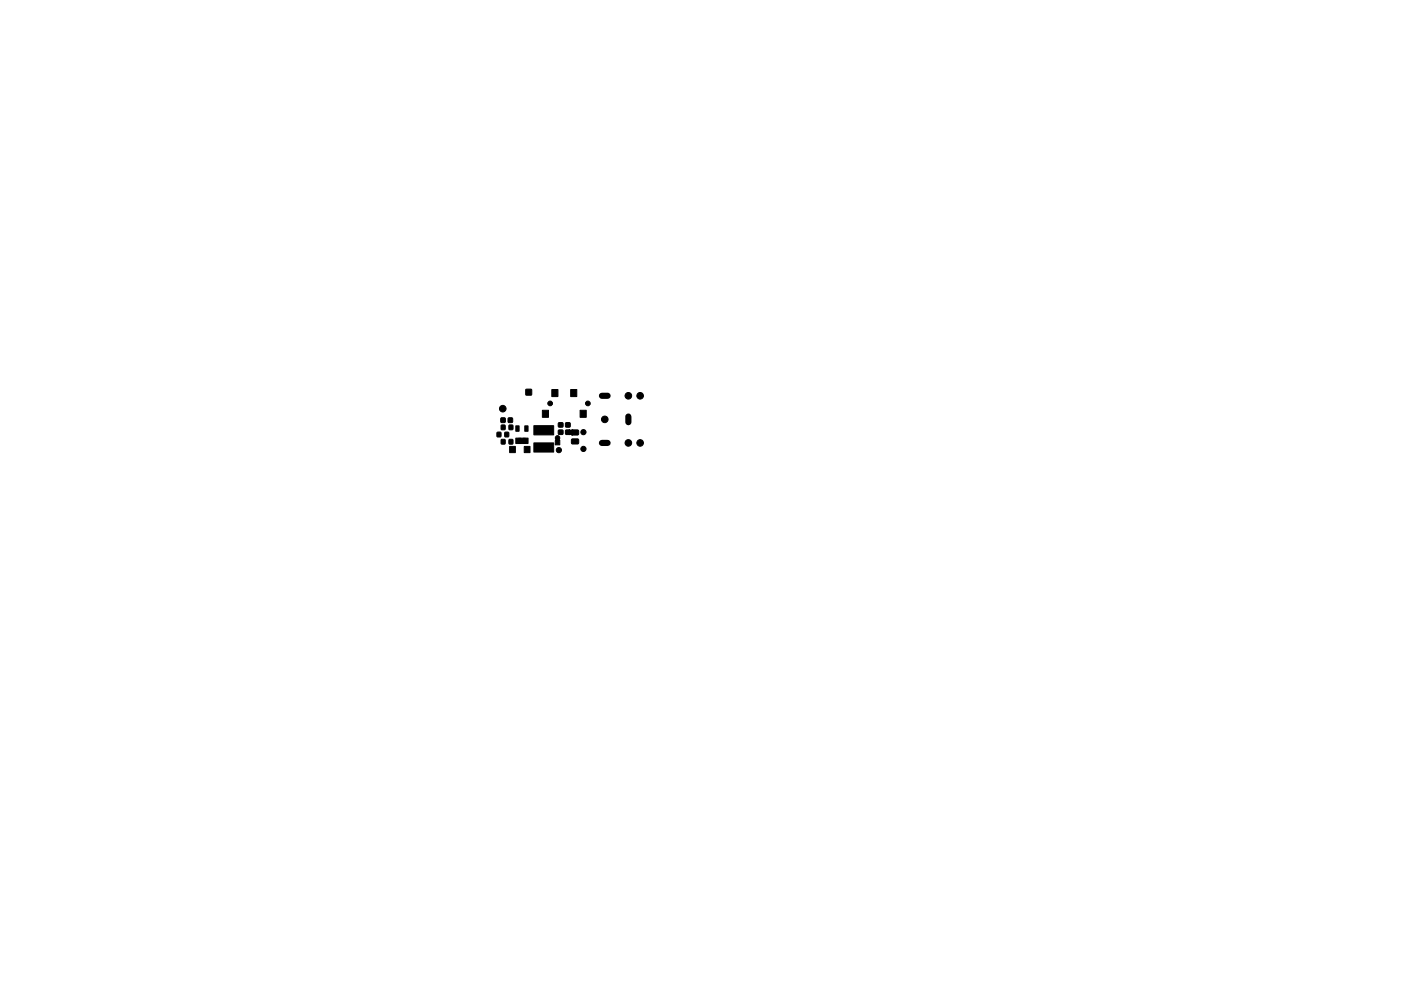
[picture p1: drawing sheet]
<svg xmlns="http://www.w3.org/2000/svg" width="297mm" height="210mm" viewBox="0 0 297 210" stroke-linecap="round" stroke-linejoin="round" font-family="sans-serif">
<g fill="#000" stroke="#000" stroke-width=".21">
<path d="M105.4 91.7l.8 .1v.9l-.8-.1zM106.3 90.2h.8l-.1 .9h-.7zM106.3 93.3h.8l-.1 .9h-.7zM106.2 88.7h.9v.9h-.9zM107.1 91.7l.7 .1v.9l-.8-.1zM107.8 88.7h.8v.9h-.8zM107.9 90.2h.8v.9h-.8zM107.9 93.3h.8v.9h-.8zM108.1 94.7h1.2v1.3h-1.2zM109.4 90.4h.7l-.1 1.1h-.6zM109.4 93h.7l-.1 1.1h-.6zM110.1 92.9l.2 .1v1.1h-.2z"/>
<path d="M110.3 93h.7v1.1h-.7zM111 92.9l.3 .1v1.1h-.3zM111.5 82.6h1.2v1.2h-1.2zM111.3 90.4h.7l-.1 1.1h-.6zM111.3 93h.7l-.1 1.1h-.6zM111.2 94.7h1.2v1.3h-1.2zM115 87.1h1.3v1.4h-1.3zM113.2 94h4.2v1.9h-4.2zM113.2 90.3h4.2v1.9l-4.2 .1zM117.9 93.2l.4 .2 .3-.2 .1 .2h-.9zM117 82.7h1.3v1.4h-1.3zM117.8 93.4h.9v1h-.9z"/>
<path d="M118.4 89.7h.9v.9h-.9zM118.4 91.3h.9v.8h-.9zM119.9 89.7h.9v.9h-.9zM119.9 91.3h.9v.8h-.9zM120.7 91.2l.3 .2 .4-.2-.3 .3 .1 .6 .2 .2-.4-.3-.3 .2 .2-.2v-.6zM121 82.7h1.3v1.4h-1.3zM121.2 93.2l1.4-.1v1l-.2 .1h-1.1l-.2-.3zM121.2 91.3l1.4-.1v1l-.2 .1h-1.1l-.2-.3zM123 87.1h1.3v1.4h-1.3z"/>
<circle cx="106.6" cy="86.7" r=".7"/>
<circle cx="116.6" cy="85.6" r=".5"/>
<circle cx="118.2" cy="92.9" r=".48"/>
<circle cx="118.5" cy="95.5" r=".55"/>
<circle cx="123.7" cy="95.2" r=".55"/>
<circle cx="123.7" cy="91.7" r=".55"/>
<circle cx="124.6" cy="85.6" r=".5"/>
<circle cx="128.2" cy="89" r=".7"/>
<circle cx="133.2" cy="94" r=".7"/>
<circle cx="133.2" cy="84" r=".7"/>
<circle cx="135.7" cy="94" r=".7"/>
<circle cx="135.7" cy="84" r=".7"/>
</g>
<path d="M127.6 84h1.2M127.6 94h1.2M133.2 88.4v1.2" fill="none" stroke="#000" stroke-width="1.3"/>
</svg>
